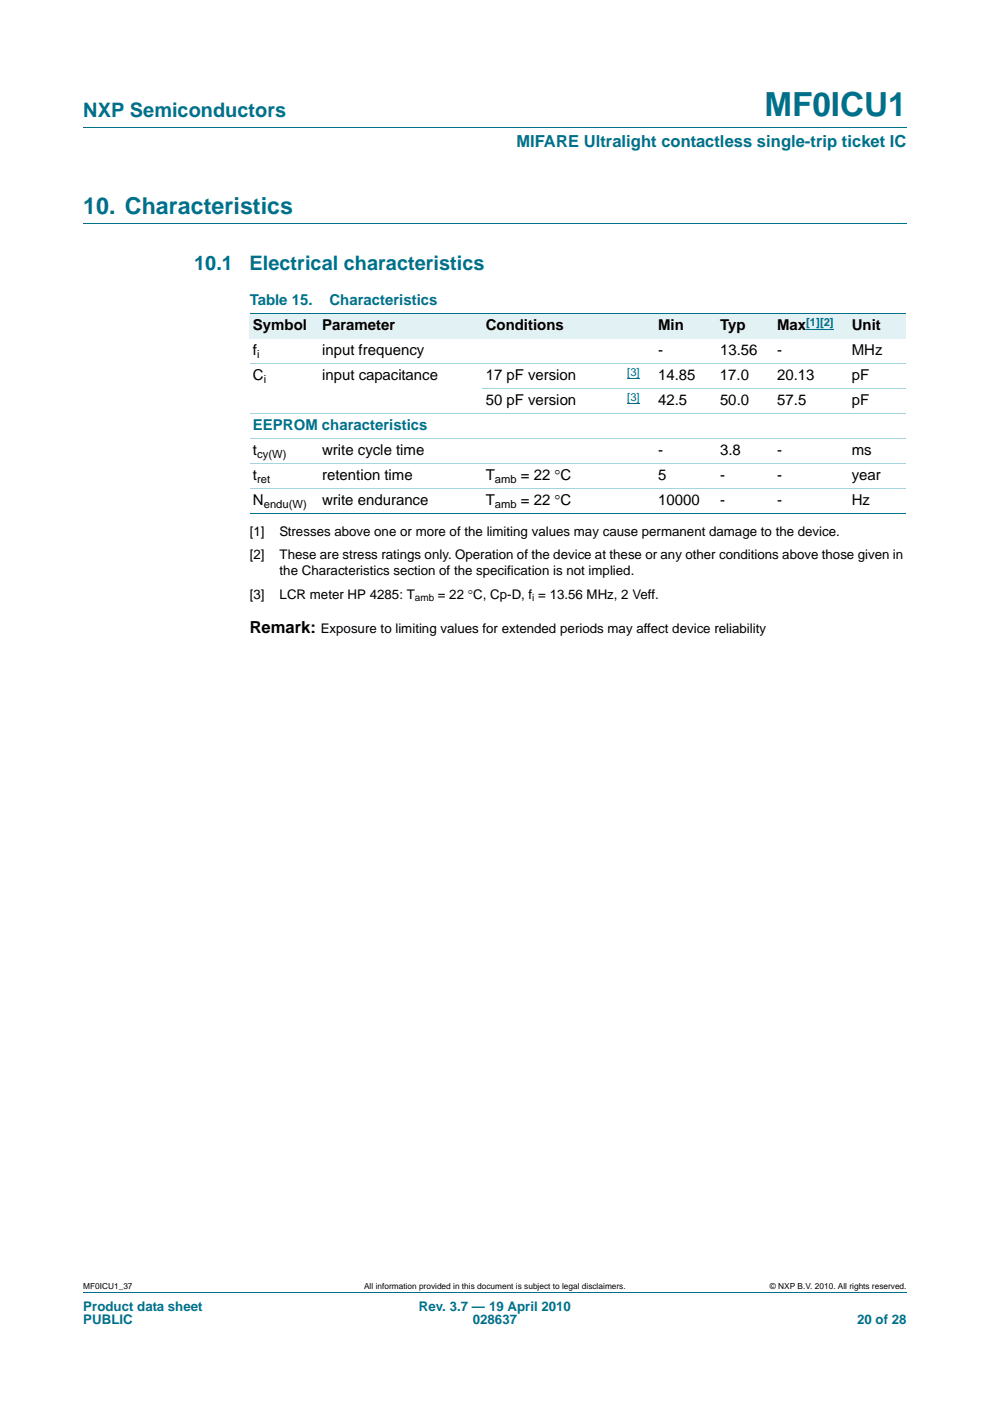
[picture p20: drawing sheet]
<svg xmlns="http://www.w3.org/2000/svg" width="210mm" height="297mm" viewBox="0 0 210 297" stroke-linecap="round" stroke-linejoin="round" font-family="sans-serif">
<defs><g id="words">
<text font-size="7" fill="#00708a" x="162.1" y="24.6">MF0ICU1</text>
<text font-size="4.9" fill="#00708a" x="17.7" y="45.4">10. Characteristics</text>
<g font-size="4.2" fill="#00708a">
<text x="17.7" y="24.9">NXP Semiconductors</text>
<text x="41.2" y="57.3">10.1</text>
<text x="53" y="57.3">Electrical characteristics</text>
</g>
<text font-size="3.5" fill="#00708a" x="109.5" y="31.1">MIFARE Ultralight contactless single-trip ticket IC</text>
<text font-size="3.5" x="53" y="134.1">Remark:</text>
<g font-size="3.2" fill="#00708a">
<text x="53" y="64.7">Table 15.</text>
<text x="69.9" y="64.7">Characteristics</text>
<text x="53.7" y="91.2">EEPROM characteristics</text>
</g>
<g font-size="3.2">
<text x="53.7" y="70">Symbol</text>
<text x="68.3" y="70">Parameter</text>
<text x="103" y="70">Conditions</text>
<text x="139.6" y="70">Min</text>
<text x="152.7" y="70">Typ</text>
<text x="164.8" y="70">Max</text>
<text x="180.7" y="70">Unit</text>
<text x="53.7" y="75.3">f</text>
<text x="68.3" y="75.3">input frequency</text>
<text x="139.6" y="75.3">-</text>
<text x="152.7" y="75.3">13.56</text>
<text x="164.8" y="75.3">-</text>
<text x="180.7" y="75.3">MHz</text>
<text x="53.7" y="80.6">C</text>
<text x="68.3" y="80.6">input capacitance</text>
<text x="103" y="80.6">17 pF version</text>
<text x="139.6" y="80.6">14.85</text>
<text x="152.7" y="80.6">17.0</text>
<text x="164.8" y="80.6">20.13</text>
<text x="180.6" y="80.6">pF</text>
<text x="103" y="85.9">50 pF version</text>
<text x="139.6" y="85.9">42.5</text>
<text x="152.7" y="85.9">50.0</text>
<text x="164.8" y="85.9">57.5</text>
<text x="180.7" y="85.9">pF</text>
<text x="53.7" y="96.5">t</text>
<text x="53.7" y="101.8">t</text>
<text x="68.3" y="96.5">write cycle time</text>
<text x="68.3" y="101.8">retention time</text>
<text x="103.1" y="101.8">T</text>
<text x="110.5" y="101.8">= 22 °C</text>
<text x="139.6" y="101.8">5</text>
<text x="139.6" y="96.5">-</text>
<text x="152.7" y="101.8">-</text>
<text x="152.7" y="96.5">3.8</text>
<text x="164.8" y="101.8">-</text>
<text x="164.8" y="96.5">-</text>
<text x="180.7" y="101.8">year</text>
<text x="180.7" y="96.5">ms</text>
<text x="53.7" y="107.1">N</text>
<text x="68.3" y="107.1">write endurance</text>
<text x="103" y="107.1">T</text>
<text x="110.5" y="107.1">= 22 °C</text>
<text x="139.6" y="107.1">10000</text>
<text x="152.7" y="107.1">-</text>
<text x="164.8" y="107.1">-</text>
<text x="180.7" y="107.1">Hz</text>
</g>
<g font-size="2.8">
<text x="53" y="113.5">[1]</text>
<text x="59.3" y="113.5">Stresses above one or more of the limiting values may cause permanent damage to the device.</text>
<text x="53" y="118.5">[2]</text>
<text x="59.3" y="118.5">These are stress ratings only. Operation of the device at these or any other conditions above those given in</text>
<text x="59.3" y="122">the Characteristics section of the specification is not implied.</text>
<text x="53" y="126.9">[3]</text>
<text x="59.3" y="126.9">LCR meter HP 4285: T</text>
<text x="92.9" y="126.9">= 22 °C, Cp-D, f = 13.56 MHz, 2 Veff.</text>
<text x="68" y="134.1">Exposure to limiting values for extended periods may affect device reliability</text>
</g>
<g font-size="2.8" fill="#00708a">
<text x="17.7" y="277.9">Product data sheet</text>
<text x="17.7" y="280.8">PUBLIC</text>
<text x="88.9" y="277.9">Rev. 3.7 — 19 April 2010</text>
<text x="100.3" y="280.8">028637</text>
<text x="181.8" y="280.8">20 of 28</text>
</g>
<g font-size="2.4" fill="#00f">
<text x="171" y="69.1">[1][2]</text>
<text x="133" y="79.7">[3]</text>
<text x="133" y="84.9">[3]</text>
</g>
<g font-size="2.4">
<text x="54.5" y="75.9">i</text>
<text x="55.9" y="81.2">i</text>
<text x="54.5" y="97">cy(W)</text>
<text x="54.5" y="102.3">ret</text>
<text x="55.9" y="107.6">endu(W)</text>
<text x="105" y="102.3">amb</text>
<text x="105" y="107.6">amb</text>
</g>
<g font-size="2.1">
<text x="88" y="127.4">amb</text>
<text x="112.9" y="127.4">i</text>
</g>
<g font-size="1.8">
<text x="17.7" y="273.3">MF0ICU1_37</text>
<text x="77.2" y="273.3">All information provided in this document is subject to legal disclaimers.</text>
<text x="163.3" y="273.3">© NXP B.V. 2010. All rights reserved.</text>
</g>
</g></defs>
<path d="M17.7 27h174.6M17.7 47.4h174.6M17.7 273.9h174.6" fill="none" stroke="#00708a" stroke-width=".21"/>
<g fill="#e2f1f4">
<path d="M53 66.5h14.6v5.3h-14.6z"/>
<path d="M67.6 66.5h34.7v5.3h-34.7z"/>
<path d="M102.3 66.5h30v5.3h-30z"/>
<path d="M132.3 66.5h19.7v5.3h-19.7z"/>
<path d="M152 66.5h12.1v5.3h-12.1z"/>
<path d="M164.1 66.5h15.9v5.3h-15.9z"/>
</g>
<path d="M171 69.8h5.8" fill="none" stroke="#00f" stroke-width=".21"/>
<path d="M180 66.5h12.1v5.3h-12.1z" fill="#e2f1f4"/>
<path d="M133 80.3h2.7M133 85.6h2.7" fill="none" stroke="#00f" stroke-width=".21"/>
<path d="M53 66.5h139.1M53 108.8h139.1" fill="none" stroke="#00708a" stroke-width=".21"/>
<path d="M53 77.1h139.1M53 87.7h139.1M53 92.9h139.1M53 98.2h139.1M102.3 82.4h89.8M53 103.5h139.1" fill="none" stroke="#a5d5dc" stroke-width=".21"/>
<use href="#words"/>
</svg>
